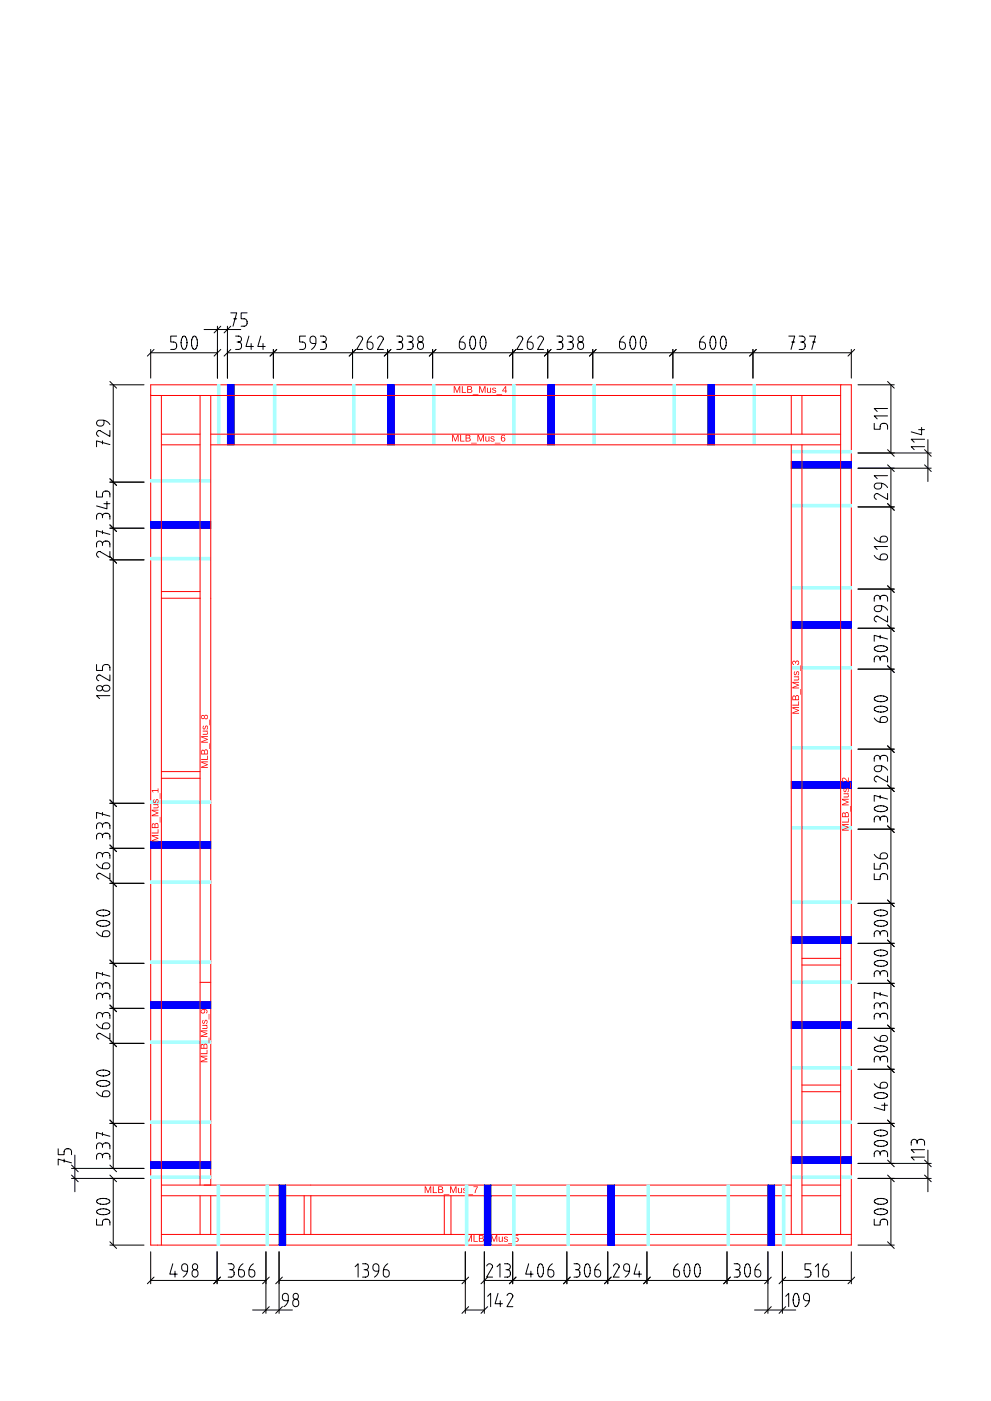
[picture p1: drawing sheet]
<svg xmlns="http://www.w3.org/2000/svg" width="297mm" height="420mm" viewBox="0 0 297 420" stroke-linecap="round" stroke-linejoin="round" font-family="sans-serif">
<path d="M45.2 115.4h210v258h-210zM63.2 179.4v176h-2M93.2 355.4h144" fill="none" stroke="#f00" stroke-width=".3"/>
<path d="M65.2 115.4h.7v18h-.7z" fill="none" stroke="#aff" stroke-width=".3"/>
<path d="M65.2 115.4h.7v18h-.7z" fill-rule="evenodd" fill="#aff"/>
<path d="M68.2 115.4h2v18h-2z" fill="none" stroke="#00f" stroke-width=".3"/>
<path d="M68.2 115.4h2v18h-2z" fill-rule="evenodd" fill="#00f"/>
<path d="M116.2 115.4h2v18h-2z" fill="none" stroke="#00f" stroke-width=".3"/>
<path d="M116.2 115.4h2v18h-2z" fill-rule="evenodd" fill="#00f"/>
<path d="M164.2 115.4h2v18h-2z" fill="none" stroke="#00f" stroke-width=".3"/>
<path d="M164.2 115.4h2v18h-2z" fill-rule="evenodd" fill="#00f"/>
<path d="M212.2 115.4h2v18h-2z" fill="none" stroke="#00f" stroke-width=".3"/>
<path d="M212.2 115.4h2v18h-2z" fill-rule="evenodd" fill="#00f"/>
<path d="M225.7 115.4h.7v18h-.7z" fill="none" stroke="#aff" stroke-width=".3"/>
<path d="M225.7 115.4h.7v18h-.7z" fill-rule="evenodd" fill="#aff"/>
<path d="M201.7 115.4h.7v18h-.7z" fill="none" stroke="#aff" stroke-width=".3"/>
<path d="M201.7 115.4h.7v18h-.7z" fill-rule="evenodd" fill="#aff"/>
<path d="M177.7 115.4h.7v18h-.7z" fill="none" stroke="#aff" stroke-width=".3"/>
<path d="M177.7 115.4h.7v18h-.7z" fill-rule="evenodd" fill="#aff"/>
<path d="M153.7 115.4h.7v18h-.7z" fill="none" stroke="#aff" stroke-width=".3"/>
<path d="M153.7 115.4h.7v18h-.7z" fill-rule="evenodd" fill="#aff"/>
<path d="M129.7 115.4h.7v18h-.7z" fill="none" stroke="#aff" stroke-width=".3"/>
<path d="M129.7 115.4h.7v18h-.7z" fill-rule="evenodd" fill="#aff"/>
<path d="M105.7 115.4h.7v18h-.7z" fill="none" stroke="#aff" stroke-width=".3"/>
<path d="M105.7 115.4h.7v18h-.7z" fill-rule="evenodd" fill="#aff"/>
<path d="M81.9 115.4h.8v18h-.8z" fill="none" stroke="#aff" stroke-width=".3"/>
<path d="M81.9 115.4h.8v18h-.8z" fill-rule="evenodd" fill="#aff"/>
<path d="M237.2 352.6h18v.8h-18z" fill="none" stroke="#aff" stroke-width=".3"/>
<path d="M237.2 352.6h18v.8h-18z" fill-rule="evenodd" fill="#aff"/>
<path d="M237.2 336.1h18v.8h-18z" fill="none" stroke="#aff" stroke-width=".3"/>
<path d="M237.2 336.1h18v.8h-18z" fill-rule="evenodd" fill="#aff"/>
<path d="M237.2 319.9h18v.8h-18z" fill="none" stroke="#aff" stroke-width=".3"/>
<path d="M237.2 319.9h18v.8h-18z" fill-rule="evenodd" fill="#aff"/>
<path d="M237.2 294.1h18v.8h-18z" fill="none" stroke="#aff" stroke-width=".3"/>
<path d="M237.2 294.1h18v.8h-18z" fill-rule="evenodd" fill="#aff"/>
<path d="M237.2 270.1h18v.8h-18z" fill="none" stroke="#aff" stroke-width=".3"/>
<path d="M237.2 270.1h18v.8h-18z" fill-rule="evenodd" fill="#aff"/>
<path d="M237.2 247.9h18v.8h-18z" fill="none" stroke="#aff" stroke-width=".3"/>
<path d="M237.2 247.9h18v.8h-18z" fill-rule="evenodd" fill="#aff"/>
<path d="M237.2 223.9h18v.8h-18z" fill="none" stroke="#aff" stroke-width=".3"/>
<path d="M237.2 223.9h18v.8h-18z" fill-rule="evenodd" fill="#aff"/>
<path d="M237.2 199.9h18v.8h-18z" fill="none" stroke="#aff" stroke-width=".3"/>
<path d="M237.2 199.9h18v.8h-18z" fill-rule="evenodd" fill="#aff"/>
<path d="M237.2 175.9h18v.8h-18z" fill="none" stroke="#aff" stroke-width=".3"/>
<path d="M237.2 175.9h18v.8h-18z" fill-rule="evenodd" fill="#aff"/>
<path d="M237.2 151.3h18v.7h-18z" fill="none" stroke="#aff" stroke-width=".3"/>
<path d="M237.2 151.3h18v.7h-18z" fill-rule="evenodd" fill="#aff"/>
<path d="M237.2 135.1h18v.7h-18z" fill="none" stroke="#aff" stroke-width=".3"/>
<path d="M237.2 135.1h18v.7h-18z" fill-rule="evenodd" fill="#aff"/>
<path d="M237.2 138.4h18v2h-18z" fill="none" stroke="#00f" stroke-width=".3"/>
<path d="M237.2 138.4h18v2h-18z" fill-rule="evenodd" fill="#00f"/>
<path d="M237.2 186.4h18v2h-18z" fill="none" stroke="#00f" stroke-width=".3"/>
<path d="M237.2 186.4h18v2h-18z" fill-rule="evenodd" fill="#00f"/>
<path d="M237.2 234.4h18v2h-18z" fill="none" stroke="#00f" stroke-width=".3"/>
<path d="M237.2 234.4h18v2h-18z" fill-rule="evenodd" fill="#00f"/>
<path d="M237.2 280.9h18v2h-18z" fill="none" stroke="#00f" stroke-width=".3"/>
<path d="M237.2 280.9h18v2h-18z" fill-rule="evenodd" fill="#00f"/>
<path d="M237.2 306.4h18v2h-18z" fill="none" stroke="#00f" stroke-width=".3"/>
<path d="M237.2 306.4h18v2h-18z" fill-rule="evenodd" fill="#00f"/>
<path d="M237.2 346.9h18v2h-18z" fill="none" stroke="#00f" stroke-width=".3"/>
<path d="M237.2 346.9h18v2h-18z" fill-rule="evenodd" fill="#00f"/>
<path d="M45.2 143.8h18v.8h-18z" fill="none" stroke="#aff" stroke-width=".3"/>
<path d="M45.2 143.8h18v.8h-18z" fill-rule="evenodd" fill="#aff"/>
<path d="M45.2 167.1h18v.8h-18z" fill="none" stroke="#aff" stroke-width=".3"/>
<path d="M45.2 167.1h18v.8h-18z" fill-rule="evenodd" fill="#aff"/>
<path d="M45.2 240.1h18v.8h-18z" fill="none" stroke="#aff" stroke-width=".3"/>
<path d="M45.2 240.1h18v.8h-18z" fill-rule="evenodd" fill="#aff"/>
<path d="M45.2 264.1h18v.8h-18z" fill="none" stroke="#aff" stroke-width=".3"/>
<path d="M45.2 264.1h18v.8h-18z" fill-rule="evenodd" fill="#aff"/>
<path d="M45.2 288.1h18v.8h-18z" fill="none" stroke="#aff" stroke-width=".3"/>
<path d="M45.2 288.1h18v.8h-18z" fill-rule="evenodd" fill="#aff"/>
<path d="M45.2 312.1h18v.8h-18z" fill="none" stroke="#aff" stroke-width=".3"/>
<path d="M45.2 312.1h18v.8h-18z" fill-rule="evenodd" fill="#aff"/>
<path d="M45.2 336.1h18v.8h-18z" fill="none" stroke="#aff" stroke-width=".3"/>
<path d="M45.2 336.1h18v.8h-18z" fill-rule="evenodd" fill="#aff"/>
<path d="M45.2 352.6h18v.8h-18z" fill="none" stroke="#aff" stroke-width=".3"/>
<path d="M45.2 352.6h18v.8h-18z" fill-rule="evenodd" fill="#aff"/>
<path d="M45.2 156.4h18v2h-18z" fill="none" stroke="#00f" stroke-width=".3"/>
<path d="M45.2 156.4h18v2h-18z" fill-rule="evenodd" fill="#00f"/>
<path d="M45.2 252.4h18v2h-18z" fill="none" stroke="#00f" stroke-width=".3"/>
<path d="M45.2 252.4h18v2h-18z" fill-rule="evenodd" fill="#00f"/>
<path d="M45.2 300.4h18v2h-18z" fill="none" stroke="#00f" stroke-width=".3"/>
<path d="M45.2 300.4h18v2h-18z" fill-rule="evenodd" fill="#00f"/>
<path d="M45.2 348.4h18v2h-18z" fill="none" stroke="#00f" stroke-width=".3"/>
<path d="M45.2 348.4h18v2h-18z" fill-rule="evenodd" fill="#00f"/>
<g fill="none" stroke="#f00" stroke-width=".3">
<path d="M45.2 118.6h206.8M48.4 118.6v254.8M60 118.6v236.8M63.2 118.6v60.8M237.2 118.6v11.6M240.4 118.6v11.6M252 115.4v254.8M48.4 133.4h11.6M48.4 130.2h11.6M63.2 133.4h188.8M63.2 130.2h188.8M237.2 133.4v236.8"/>
<path d="M240.4 133.4v236.8M48.4 177.4h11.6M48.4 179.4h11.6M48.4 233.4h11.6M48.4 231.4h11.6M240.4 287.4h11.6M240.4 289.4h11.6M240.4 327.4h11.6M240.4 325.4h11.6M48.4 358.6h188.8M48.4 355.4h44.8M60 358.6v11.6"/>
<path d="M63.2 358.6v11.6M91.2 358.6v11.6M93.2 358.6v11.6M133.2 358.6v11.6M135.2 358.6v11.6M240.4 358.6h11.6M240.4 355.4h11.6M48.4 370.2h206.8"/>
</g>
<g fill="#f00">
<path d="M252.4 247.2h2v.2h-1.8l1.8 .6v.2l-1.8 .7h1.8v.2h-2v-.4l1.7-.6-1.7-.6zM252.4 246.4h1.8v-1h.2v1.3h-2zM252.6 243.7h.4l.3 .3a.55 .55 0 0 1 .7-.5 .55 .55 0 0 1 .4 .8v.8h-2zM252.7 244l-.1 .8h.6v-.8zM253.6 243.9l-.1 .9h.7l-.1-.9zM254.8 241.7h.2v1.7h-.2zM252.4 239.6h2v.2h-1.8l1.8 .6v.2l-1.8 .7h1.8v.2h-2v-.3l1.7-.7-1.7-.6zM252.9 237.9h1.5v.3h-.3a.52 .52 0 0 1 .3 .6 .52 .52 0 0 1-.5 .3h-1v-.2h.9a.37 .37 0 0 0 .4-.4 .37 .37 0 0 0-.5-.3h-.8zM253 236.5l.2-.1v.2a.29 .29 0 0 0-.3 .3 .29 .29 0 0 0 .2 .3 .29 .29 0 0 0 .4-.2 .53 .53 0 0 1 .6-.6 .53 .53 0 0 1 .3 .8l-.4 .4 .2-.4a.34 .34 0 0 0 0-.5 .34 .34 0 0 0-.5 0 .34 .34 0 0 0 0 .5l-.1 .1a.48 .48 0 0 1-.7 .2 .48 .48 0 0 1 0-.7zM254.8 234.6h.2v1.7h-.2zM252.5 233.4a1.51 1.51 0 0 1 1.7 .8v-1h.2v1.3l-.9-.6a.46 .46 0 0 0-.6-.5 .46 .46 0 0 0-.2 .7l.2 .4-.5-.4z"/>
<path d="M45.5 250.4h2v.3h-1.8l1.8 .6v.2l-1.8 .6h1.8v.3h-2v-.4l1.7-.6-1.7-.6zM45.5 249.7h1.8v-1h.2v1.3h-2zM45.7 247l.4-.1 .3 .4a.55 .55 0 0 1 .7-.5 .55 .55 0 0 1 .4 .7v.8h-2zM45.8 247.3l-.1 .8h.6v-.8zM46.7 247.1l-.1 1h.7l-.1-.9zM47.9 245h.2v1.7h-.2zM45.5 242.8h2v.3h-1.8l1.8 .6v.2l-1.8 .7 1.8-.1v.3h-2v-.4l1.7-.6-1.7-.6zM46 241.2h1.5v.2h-.3a.52 .52 0 0 1 .3 .6 .52 .52 0 0 1-.5 .4h-1v-.2h.9a.37 .37 0 0 0 .4-.4 .37 .37 0 0 0-.5-.4h-.8zM46.1 239.7h.2v.2a.29 .29 0 0 0-.3 .2 .29 .29 0 0 0 .2 .4 .29 .29 0 0 0 .4-.2 .53 .53 0 0 1 .6-.6 .53 .53 0 0 1 .3 .8l-.4 .4 .2-.5a.34 .34 0 0 0 0-.4 .34 .34 0 0 0-.5 0 .34 .34 0 0 0 0 .4l-.1 .1a.48 .48 0 0 1-.7 .3 .48 .48 0 0 1 0-.8zM47.9 237.9h.2v1.7h-.2zM45.5 236.9h1.8v-.5h.2v1.3h-.2v-.5h-1.6l.4 .4h-.3z"/>
<path d="M237.5 212.1h2v.2h-1.8l1.8 .7v.1l-1.8 .7h1.8v.2h-2v-.3l1.7-.6-1.7-.7zM237.5 211.3h1.8v-1h.2v1.3h-2zM237.7 208.7l.4-.1 .3 .3a.55 .55 0 0 1 .7-.4 .55 .55 0 0 1 .4 .7v.8h-2zM237.8 208.9l-.1 .8h.6v-.8zM238.7 208.8l-.1 .9h.7l-.1-.8zM239.9 206.6h.2v1.7h-.2zM237.5 204.5h2v.2h-1.8l1.8 .7v.2l-1.8 .6h1.8v.2h-2v-.3l1.7-.6-1.7-.7zM238 202.8h1.5v.3h-.3a.52 .52 0 0 1 .3 .6 .52 .52 0 0 1-.5 .4h-1v-.3h.9a.37 .37 0 0 0 .4-.4 .37 .37 0 0 0-.4-.3h-.9zM238.1 201.4l.2-.1v.3a.29 .29 0 0 0-.3 .2 .29 .29 0 0 0 .2 .3 .29 .29 0 0 0 .4-.2 .53 .53 0 0 1 .6-.6 .53 .53 0 0 1 .3 .9l-.4 .4 .2-.5a.34 .34 0 0 0 0-.5 .34 .34 0 0 0-.5 0 .34 .34 0 0 0 0 .5l-.1 .1a.48 .48 0 0 1-.7 .2 .48 .48 0 0 1 0-.7zM239.9 199.5h.2v1.7h-.2zM237.6 198.3l.6-.1 .3 .4a.61 .61 0 0 1 .9-.4 .61 .61 0 0 1 0 1l-.4 .3v-.3a.42 .42 0 0 0 .4-.5 .42 .42 0 0 0-.6-.3 .42 .42 0 0 0-.2 .6h-.2a.38 .38 0 0 0-.2-.6 .38 .38 0 0 0-.5 .3 .38 .38 0 0 0 .3 .5v.2l-.5-.3z"/>
<path d="M136 115.8h.4l.6 1.7 .6-1.7h.4v2h-.3v-1.7l-.6 1.7h-.2l-.7-1.7v1.7h-.2zM138.4 115.8h.3v1.8h1v.2h-1.3zM140 115.8h.8a.5 .5 0 0 1 .6 .3 .5 .5 0 0 1-.3 .7 .55 .55 0 0 1 .5 .6 .55 .55 0 0 1-.7 .4h-.9zM140.3 116v.7l.8-.1a.33 .33 0 0 0 .1-.4 .33 .33 0 0 0-.4-.2zM140.3 116.9v.7h.5a.38 .38 0 0 0 .5-.4 .38 .38 0 0 0-.5-.3zM141.7 118.2h1.7v.2h-1.7zM143.6 115.8h.4l.6 1.7 .6-1.7h.3v2h-.2v-1.7l-.6 1.7h-.2l-.7-1.7v1.7h-.2zM146 116.3h.2v1a.37 .37 0 0 0 .4 .4 .37 .37 0 0 0 .3-.5v-.9h.3v1.5h-.2l-.1-.2a.52 .52 0 0 1-.5 .2 .52 .52 0 0 1-.4-.5zM147.7 116.4l.6-.1 .4 .3-.2 .1a.29 .29 0 0 0-.3-.3 .29 .29 0 0 0-.3 .2 .29 .29 0 0 0 .2 .3 .53 .53 0 0 1 .6 .7 .53 .53 0 0 1-.8 .2l-.4-.3 .5 .1a.34 .34 0 0 0 .4 0 .34 .34 0 0 0 0-.5 .34 .34 0 0 0-.4 0h-.1a.4 .4 0 0 1-.4-.3 .4 .4 0 0 1 .2-.4zM148.8 118.2h1.7v.2h-1.7zM151.4 115.8h.3v1.4h.3v.2h-.3v.4h-.2v-.4h-1zM151.5 116.1l-.7 1.1h.7z"/>
<path d="M139.5 370.4h.4l.6 1.7 .6-1.7h.4v2h-.3v-1.8l-.6 1.8h-.2l-.7-1.8 .1 1.8h-.3zM141.9 370.4h.3v1.8h1v.2h-1.3zM143.5 370.4h.8a.5 .5 0 0 1 .7 .3 .5 .5 0 0 1-.4 .7 .55 .55 0 0 1 .5 .6 .55 .55 0 0 1-.7 .4h-.9zM143.8 370.6v.7l.8-.1a.33 .33 0 0 0 .1-.4 .33 .33 0 0 0-.4-.2zM143.8 371.5v.7h.5a.38 .38 0 0 0 .5-.4 .38 .38 0 0 0-.5-.3zM145.2 372.8h1.7v.2h-1.7zM147.1 370.4h.4l.6 1.7 .6-1.7h.3v2h-.2v-1.8l-.6 1.8h-.2l-.7-1.8v1.8h-.2zM149.5 370.9h.2v.9a.37 .37 0 0 0 .4 .4 .37 .37 0 0 0 .3-.4v-.9h.3v1.5h-.2v-.3a.52 .52 0 0 1-.6 .3 .52 .52 0 0 1-.4-.5zM151.2 371l.7-.1 .3 .3-.2 .1a.29 .29 0 0 0-.2-.4 .29 .29 0 0 0-.4 .3 .29 .29 0 0 0 .2 .3 .53 .53 0 0 1 .6 .6 .53 .53 0 0 1-.8 .3l-.4-.4 .5 .2a.34 .34 0 0 0 .4 0 .34 .34 0 0 0 0-.5 .34 .34 0 0 0-.4 0h-.1a.4 .4 0 0 1-.4-.3 .4 .4 0 0 1 .2-.4zM152.3 372.8h1.7v.2h-1.7zM154.2 370.4h1.2v.2h-1v.7a.68 .68 0 0 1 1 .3 .68 .68 0 0 1-.4 .9 .68 .68 0 0 1-.9-.5l.2-.1a.45 .45 0 0 0 .7 .2 .45 .45 0 0 0 .1-.7 .45 .45 0 0 0-.7 .1h-.3z"/>
<path d="M135.5 130.4h.4l.6 1.7 .6-1.7h.4v2h-.3v-1.8l-.6 1.8h-.2l-.6-1.8v1.8h-.3zM137.9 130.4h.3v1.8h1v.2h-1.3zM139.6 130.4h.7a.5 .5 0 0 1 .7 .3 .5 .5 0 0 1-.4 .7 .55 .55 0 0 1 .5 .6 .55 .55 0 0 1-.7 .4h-.8zM139.8 130.6v.7l.8-.1a.33 .33 0 0 0 .1-.4 .33 .33 0 0 0-.4-.2zM139.8 131.5v.7h.6a.38 .38 0 0 0 .4-.4 .38 .38 0 0 0-.5-.3zM141.2 132.8h1.7v.2h-1.7zM143.1 130.4h.4l.6 1.7 .6-1.7h.4v2h-.3v-1.8l-.6 1.8h-.2l-.7-1.8v1.8h-.2zM145.5 130.9h.2v.9a.37 .37 0 0 0 .4 .4 .37 .37 0 0 0 .3-.4v-.9h.3v1.5h-.2v-.3a.52 .52 0 0 1-.6 .3 .52 .52 0 0 1-.4-.5zM147.2 131l.7-.1 .3 .3-.2 .1a.29 .29 0 0 0-.2-.4 .29 .29 0 0 0-.4 .3 .29 .29 0 0 0 .2 .3 .53 .53 0 0 1 .6 .6 .53 .53 0 0 1-.8 .3l-.4-.4 .5 .2a.34 .34 0 0 0 .4 0 .34 .34 0 0 0 0-.5 .34 .34 0 0 0-.4 0h-.1a.4 .4 0 0 1-.3-.3 .4 .4 0 0 1 .1-.4zM148.3 132.8h1.7v.2h-1.7zM150.4 130.5l.6-.1 .4 .4-.8-.2-.2 .8a.64 .64 0 0 1 1 .1 .64 .64 0 0 1-.4 1 .64 .64 0 0 1-.8-.6l-.1-.8zM150.3 131.8a.45 .45 0 0 0 .9 0 .45 .45 0 0 0-.9 0z"/>
<path d="M127.3 355.8h.4l.6 1.7 .6-1.7h.4v2h-.3v-1.8l-.6 1.8h-.2l-.7-1.8v1.8h-.2zM129.7 355.8h.3v1.8h1v.2h-1.3zM131.3 355.8h.8a.5 .5 0 0 1 .6 .3 .5 .5 0 0 1-.3 .6 .55 .55 0 0 1 .5 .7 .55 .55 0 0 1-.7 .4h-.9zM131.6 356v.6h.8a.33 .33 0 0 0 0-.5 .33 .33 0 0 0-.3-.1zM131.6 356.9v.7h.5a.38 .38 0 0 0 .5-.4 .38 .38 0 0 0-.5-.3zM133 358.2h1.7v.2h-1.7zM134.9 355.8h.4l.6 1.7 .6-1.7h.3v2h-.2v-1.8l-.6 1.8h-.2l-.7-1.8v1.8h-.2zM137.3 356.3h.2v.9a.37 .37 0 0 0 .4 .4 .37 .37 0 0 0 .3-.5v-.8h.3v1.5h-.2l-.1-.3a.52 .52 0 0 1-.5 .3 .52 .52 0 0 1-.4-.5zM139 356.3h.6l.4 .3h-.2a.29 .29 0 0 0-.3-.3 .29 .29 0 0 0-.3 .2 .29 .29 0 0 0 .2 .4 .53 .53 0 0 1 .6 .6 .53 .53 0 0 1-.8 .3l-.4-.4 .5 .2a.34 .34 0 0 0 .4 0 .34 .34 0 0 0 0-.5 .34 .34 0 0 0-.5 0v-.1a.4 .4 0 0 1-.4-.2 .4 .4 0 0 1 .2-.5zM140.1 358.2h1.7v.2h-1.7zM141.9 355.8h1.3l-.7 2h-.2v-.5l.7-1.3h-1.1z"/>
<path d="M60.3 228.4h2v.2h-1.8l1.8 .6v.2l-1.8 .7h1.8v.2h-2v-.4l1.7-.6-1.7-.6zM60.3 227.6h1.8v-1h.2v1.3h-2zM60.5 224.9h.4l.4 .3a.55 .55 0 0 1 .6-.5 .55 .55 0 0 1 .4 .8v.8h-2zM60.6 225.2l-.1 .8h.7l-.1-.8zM61.5 225.1l-.1 .9h.7l-.1-.9zM62.7 222.9h.2v1.7h-.2zM60.3 220.8h2v.2h-1.8l1.8 .6v.2l-1.8 .7h1.8v.2h-2v-.3l1.7-.7-1.7-.6zM60.8 219.1h1.5v.3h-.3a.52 .52 0 0 1 .3 .6 .52 .52 0 0 1-.5 .3h-1v-.2h.9a.37 .37 0 0 0 .4-.4 .37 .37 0 0 0-.4-.3h-.9zM61 217.7l.1-.1v.2a.29 .29 0 0 0-.3 .3 .29 .29 0 0 0 .2 .3 .29 .29 0 0 0 .4-.2 .53 .53 0 0 1 .6-.6 .53 .53 0 0 1 .3 .8l-.4 .4 .2-.4a.34 .34 0 0 0 0-.5 .34 .34 0 0 0-.5 0 .34 .34 0 0 0 0 .5v.1a.48 .48 0 0 1-.7 .2 .48 .48 0 0 1-.1-.7zM62.7 215.8h.2v1.7h-.2zM60.4 214.6l.5-.2 .4 .4a.58 .58 0 0 1 .8-.2 .58 .58 0 0 1 0 .9 .58 .58 0 0 1-.8-.2 .59 .59 0 0 1-1 .2 .59 .59 0 0 1 .1-.9zM60.4 215a.4 .4 0 0 0 .8 0 .4 .4 0 0 0-.8 0zM61.3 215a.45 .45 0 0 0 .9 0 .45 .45 0 0 0-.9 0z"/>
</g>
<path d="M60 294.6h3.2" fill="none" stroke="#f00" stroke-width=".3"/>
<path d="M60.2 316.6h2v.3l-1.8-.1 1.8 .7v.2l-1.8 .6h1.8v.3h-2v-.4l1.7-.6-1.7-.6zM60.2 315.9h1.7v-1h.3v1.2h-2zM60.3 313.2l.5-.1 .3 .4a.55 .55 0 0 1 .7-.5 .55 .55 0 0 1 .4 .7v.8h-2zM60.5 313.5l-.1 .8h.6l-.1-.8zM61.4 313.3l-.2 1h.7v-.9zM62.6 311.2h.1v1.7h-.1zM60.2 309h2v.3h-1.8l1.8 .6v.2l-1.8 .6h1.8v.3h-2v-.4l1.7-.6-1.7-.6zM60.6 307.4h1.6v.2h-.3a.52 .52 0 0 1 .3 .6 .52 .52 0 0 1-.5 .4h-1.1v-.3h1a.37 .37 0 0 0 .4-.4 .37 .37 0 0 0-.5-.3h-.9zM60.8 305.9h.2v.2a.29 .29 0 0 0-.3 .2 .29 .29 0 0 0 .2 .3 .29 .29 0 0 0 .3-.1 .53 .53 0 0 1 .7-.7 .53 .53 0 0 1 .3 .9l-.4 .4 .2-.5a.34 .34 0 0 0-.1-.4 .34 .34 0 0 0-.4 0 .34 .34 0 0 0-.1 .4v.1a.48 .48 0 0 1-.7 .3 .48 .48 0 0 1-.1-.8zM62.6 304.1h.1v1.7h-.1zM60.2 302.9a1.03 1.03 0 0 1 1.3-.3 1.03 1.03 0 0 1 .6 1.1l-.3 .2 .1-.7-.7-.3a.67 .67 0 0 1 0 .9 .67 .67 0 0 1-.9 .1 .67 .67 0 0 1-.1-1zM60.4 303.3a.45 .45 0 0 0 .9 0 .45 .45 0 0 0-.9 0z" fill="#f00"/>
<path d="M65.1 355.4h.7v18h-.7z" fill="none" stroke="#aff" stroke-width=".3"/>
<path d="M65.1 355.4h.7v18h-.7z" fill-rule="evenodd" fill="#aff"/>
<path d="M79.7 355.4h.8v18h-.8z" fill="none" stroke="#aff" stroke-width=".3"/>
<path d="M79.7 355.4h.8v18h-.8z" fill-rule="evenodd" fill="#aff"/>
<path d="M153.7 355.4h.7v18h-.7z" fill="none" stroke="#aff" stroke-width=".3"/>
<path d="M153.7 355.4h.7v18h-.7z" fill-rule="evenodd" fill="#aff"/>
<path d="M169.9 355.4h.8v18h-.8z" fill="none" stroke="#aff" stroke-width=".3"/>
<path d="M169.9 355.4h.8v18h-.8z" fill-rule="evenodd" fill="#aff"/>
<path d="M193.9 355.4h.8v18h-.8z" fill="none" stroke="#aff" stroke-width=".3"/>
<path d="M193.9 355.4h.8v18h-.8z" fill-rule="evenodd" fill="#aff"/>
<path d="M217.9 355.4h.8v18h-.8z" fill="none" stroke="#aff" stroke-width=".3"/>
<path d="M217.9 355.4h.8v18h-.8z" fill-rule="evenodd" fill="#aff"/>
<path d="M139.5 355.4h.7v18h-.7z" fill="none" stroke="#aff" stroke-width=".3"/>
<path d="M139.5 355.4h.7v18h-.7z" fill-rule="evenodd" fill="#aff"/>
<path d="M234.5 355.4h.8v18h-.8z" fill="none" stroke="#aff" stroke-width=".3"/>
<path d="M234.5 355.4h.8v18h-.8z" fill-rule="evenodd" fill="#aff"/>
<path d="M83.6 355.4h2v18h-2z" fill="none" stroke="#00f" stroke-width=".3"/>
<path d="M83.6 355.4h2v18h-2z" fill-rule="evenodd" fill="#00f"/>
<path d="M182.2 355.4h2v18h-2z" fill="none" stroke="#00f" stroke-width=".3"/>
<path d="M182.2 355.4h2v18h-2z" fill-rule="evenodd" fill="#00f"/>
<path d="M230.2 355.4h2v18h-2z" fill="none" stroke="#00f" stroke-width=".3"/>
<path d="M230.2 355.4h2v18h-2z" fill-rule="evenodd" fill="#00f"/>
<path d="M145.2 355.4h2v18h-2z" fill="none" stroke="#00f" stroke-width=".3"/>
<path d="M145.2 355.4h2v18h-2z" fill-rule="evenodd" fill="#00f"/>
<g fill="none" stroke="#000" stroke-width=".3">
<path d="M61.2 98.8h11M65.2 97.8v15.6M66.2 97.8l-2 2M68.2 97.8v15.6M69.2 93.8h1.7l-1.1 4M69.2 97.8l-2 2M70.1 95.6h.8M74.1 93.8h-1.8v1.8h.9a1.13 1.13 0 0 1 .9 1.1 1.13 1.13 0 0 1-.9 1.1h-.9M32.9 115.4h10.3M32.9 114.4l2 2M33.9 115.4v235M45.2 104.8v8.6"/>
<path d="M45.2 105.8h20M46.2 104.8l-2 2M52.9 100.8h-1.7v1.8h.9a1.13 1.13 0 0 1 .9 1.1 1.13 1.13 0 0 1-.9 1.1h-.9M54.9 100.9a.83 .83 0 0 1 .8 .2 .83 .83 0 0 1 .3 .8l-.1 2.1-.4 .7-.5 .1-.5-.8-.2-.9 .1-1.2zM58 100.9a.83 .83 0 0 1 .8 .2 .83 .83 0 0 1 .3 .8l-.1 2.1-.4 .7-.5 .1-.5-.8-.2-.9 .1-1.2zM66.2 104.8l-2 2M69.2 104.8l-2 2M70.6 100.8h.9a.89 .89 0 0 1 .9 .9 .89 .89 0 0 1-.9 .9M71.1 102.6h.4M71.5 102.6a1.13 1.13 0 0 1 .9 1.1 1.13 1.13 0 0 1-.9 1.1h-.9M74.6 100.8l-.9 3.1h2.2M75.3 103v1.8"/>
<path d="M78.2 100.8l-.9 3.1h2.2M78.8 103v1.8M81.9 104.8v8.6M82.9 104.8l-2 2M91.6 100.8h-1.8v1.8h.9a1.13 1.13 0 0 1 .9 1.1 1.13 1.13 0 0 1-.9 1.1h-.9M94.6 103h-.8a1.04 1.04 0 0 1-.9-1.5 1.04 1.04 0 0 1 1.7-.2 3 3 0 0 1-1.2 3.5M96 100.8h.9a.89 .89 0 0 1 .9 .9 .89 .89 0 0 1-.9 .9M96.5 102.6h.4M96.9 102.6a1.13 1.13 0 0 1 .9 1.1 1.13 1.13 0 0 1-.9 1.1h-.9M105.7 104.8v8.6M106.7 104.8l-2 2M106.9 101.5a.87 .87 0 0 1 1.1-.7 .87 .87 0 0 1 .6 1l-1.7 3h1.8"/>
<path d="M111.4 100.8a2.88 2.88 0 0 0-1.1 3.7 1.07 1.07 0 0 0 1.6-.5 1.07 1.07 0 0 0-1-1.4h-.8M113.2 101.5a.87 .87 0 0 1 1-.7 .87 .87 0 0 1 .7 1l-1.8 3h1.8M116.2 104.8v8.6M117.2 104.8l-2 2M118.9 100.8h.9a.89 .89 0 0 1 .9 .9 .89 .89 0 0 1-.9 .9M119.4 102.6h.4M119.8 102.6a1.13 1.13 0 0 1 .9 1.1 1.13 1.13 0 0 1-.9 1.1h-.9M122 100.8h.9a.89 .89 0 0 1 .9 .9 .89 .89 0 0 1-.9 .9M122.5 102.6h.4M122.9 102.6a1.13 1.13 0 0 1 .9 1.1 1.13 1.13 0 0 1-.9 1.1h-.9M125.4 102.8a1.01 1.01 0 0 1 1.5 .9 1.01 1.01 0 0 1-1.5 .8l-.3-.6zM129.7 104.8v8.6"/>
<path d="M130.7 104.8l-2 2M139 100.8a2.88 2.88 0 0 0-1.1 3.7 1.07 1.07 0 0 0 1.6-.5 1.07 1.07 0 0 0-.9-1.4h-.9M141.4 100.9a.83 .83 0 0 1 .8 .2 .83 .83 0 0 1 .3 .8l-.1 2.1-.4 .7-.5 .1-.5-.8-.2-.9 .1-1.2zM144.5 100.9a.83 .83 0 0 1 .8 .2 .83 .83 0 0 1 .3 .8l-.1 2.1-.4 .7-.5 .1-.5-.8-.2-.9 .1-1.2zM153.7 104.8v8.6M154.7 104.8l-2 2M155 101.5a.87 .87 0 0 1 1-.7 .87 .87 0 0 1 .6 1l-1.7 3h1.8M159.4 100.8a2.88 2.88 0 0 0-1.1 3.7 1.07 1.07 0 0 0 1.6-.5 1.07 1.07 0 0 0-1-1.4h-.8M161.2 101.5a.87 .87 0 0 1 1-.7 .87 .87 0 0 1 .7 1l-1.8 3h1.8M164.2 104.8v8.6M165.2 104.8l-2 2M166.9 100.8h.9a.89 .89 0 0 1 .9 .9 .89 .89 0 0 1-.9 .9"/>
<path d="M167.4 102.6h.4M167.8 102.6a1.13 1.13 0 0 1 .9 1.1 1.13 1.13 0 0 1-.9 1.1h-.9M170 100.8h.9a.89 .89 0 0 1 .9 .9 .89 .89 0 0 1-.9 .9M170.5 102.6h.4M170.9 102.6a1.13 1.13 0 0 1 .9 1.1 1.13 1.13 0 0 1-.9 1.1h-.9M173.4 102.8a1.01 1.01 0 0 1 1.6 .9 1.01 1.01 0 0 1-1.6 .8l-.3-.6zM177.7 104.8v8.6M178.7 104.8l-2 2M187 100.8a2.88 2.88 0 0 0-1.1 3.7 1.07 1.07 0 0 0 1.6-.5 1.07 1.07 0 0 0-.9-1.4h-.9M189.4 100.9l.3-.1 .4 .2 .5 1.5-.2 1.5-.3 .6-.4 .2-.6-.5-.3-1.2 .1-1.2zM192.5 100.9a.83 .83 0 0 1 .9 .2 .83 .83 0 0 1 .2 .8l-.1 2.1-.4 .7-.5 .1-.5-.8-.2-.9 .1-1.2zM201.7 104.8v8.6"/>
<path d="M202.7 104.8l-2 2M211 100.8a2.88 2.88 0 0 0-1.1 3.7 1.07 1.07 0 0 0 1.6-.5 1.07 1.07 0 0 0-.9-1.4h-.9M213.4 100.9a.83 .83 0 0 1 .8 .2 .83 .83 0 0 1 .3 .8l-.1 2.1-.4 .7-.5 .1-.5-.8-.2-.9 .1-1.2zM216 101.9a2.74 2.74 0 0 0 .8 2.9l.4-.2 .4-.9a3.2 3.2 0 0 0-.6-2.9l-.6 .2-.4 .9M225.7 104.8v8.6M226.7 104.8l-2 2M236.4 100.8h1.8l-1.1 4M237.3 102.6h.9M239.5 100.8h.9a.89 .89 0 0 1 .9 .9 .89 .89 0 0 1-.9 .9M240 102.6h.4M240.4 102.6a1.13 1.13 0 0 1 .9 1.1 1.13 1.13 0 0 1-.9 1.1h-.9M242.7 100.8h1.7l-1.1 4"/>
<path d="M243.5 102.6h.9M255.2 104.8v8.6M255.2 105.8h-187M256.2 104.8l-2 2M257.2 115.4h10.8M266 114.4l2 2M267 115.4v20.4M30.7 132.2v.9M31.2 126v.9a1.04 1.04 0 0 1-1.5 .9 1.04 1.04 0 0 1-.2-1.7 3 3 0 0 1 3.4 1.2M32.9 133.3l-4-1.1v1.8M32.9 129.1v1.8l-2.9-1.7a.87 .87 0 0 0-1.1 .6 .87 .87 0 0 0 .7 1.1M257.2 135.8h21.9"/>
<path d="M262 127v1.7h1.8v-.9a1.13 1.13 0 0 1 1.1-.9 1.13 1.13 0 0 1 1.1 .9v.9M266 124.7h-4l.9 .9M266 122.5h-4l.9 .9M266 139.4l2 2M266 134.8l2 2M275.3 128.8h1.8M276.2 128.2v2.2l-3.1-.9M277.1 134h-4l.9 .8M277.1 131.7h-4l.9 .9M277.1 139.4l2 2M277.1 134.8l2 2M278.1 131.8v12.6"/>
<path d="M28.9 147.3v1.8h1.8v-.9a1.13 1.13 0 0 1 1.1-.9 1.13 1.13 0 0 1 1.1 .9v.9M30.7 154.8a.89 .89 0 0 0-.9-.9 .89 .89 0 0 0-.9 .9v.9M30.7 154.8a1.13 1.13 0 0 1 1.1-.9 1.13 1.13 0 0 1 1.1 .9v.9M30.7 154.8v.5M30.7 159.2v.8M31.2 151.1h1.7M32.1 150.4v2.2l-3.2-.9M32.9 144.6h10.3M32.9 143.6l2 2M32.9 158.4h10.3M32.9 157.4l2 2M257.2 152h10.8"/>
<path d="M257.2 140.4h21.9M264.3 144.9v.9a1.04 1.04 0 0 1-1.5 .9 1.04 1.04 0 0 1-.2-1.7 3 3 0 0 1 3.4 1.2M266 148v1.8l-2.9-1.7a.87 .87 0 0 0-1.1 .6 .87 .87 0 0 0 .7 1M266 142.7h-4l.9 .8M266 151l2 2M267 140.4v208.5M30.7 163.2a.89 .89 0 0 0-.9-.9 .89 .89 0 0 0-.9 .9v.8M30.7 163.2a1.13 1.13 0 0 1 1.1-1 1.13 1.13 0 0 1 1.1 1v.8M30.7 163.2v.4M32.9 165.4v1.8l-2.9-1.8a.87 .87 0 0 0-1.1 .7 .87 .87 0 0 0 .7 1M32.9 160.3l-4-1.1v1.7M32.9 167.9h10.3"/>
<path d="M32.9 166.9l2 2M257.2 176.7h10.8M262 166.6a2.88 2.88 0 0 0 3.8 1 1.07 1.07 0 0 0-.6-1.5 1.07 1.07 0 0 0-1.4 .9v.8M262 161.2a2.88 2.88 0 0 0 3.8 1.1 1.07 1.07 0 0 0-.6-1.6 1.07 1.07 0 0 0-1.4 1v.8M263.8 179.4a.89 .89 0 0 0-.9-.9 .89 .89 0 0 0-.9 .9v.9M263.8 179.4a1.13 1.13 0 0 1 1.1-.9 1.13 1.13 0 0 1 1.1 .9v.9M263.8 179.4v.5M266 175.7l2 2M266 163.9h-4l.9 .9M28.9 199.3v1.8h1.8v-.9a1.13 1.13 0 0 1 1.1-.9 1.13 1.13 0 0 1 1.1 .9v.9M257.2 188.4h10.8M263.8 197.6a.89 .89 0 0 0-.9-.8 .89 .89 0 0 0-.9 .8v.9"/>
<path d="M263.8 197.6a1.13 1.13 0 0 1 1.1-.9 1.13 1.13 0 0 1 1.1 .9v.9M263.8 190.5v.9M263.8 197.6v.5M264.3 181.7v.8a1.04 1.04 0 0 1-1.5 1 1.04 1.04 0 0 1-.2-1.8 3 3 0 0 1 3.4 1.3M264.9 193.7l.9 .4 .2 .4-.2 .4-.9 .4M264.9 193.7h-1.7a.82 .82 0 0 0-.9 .4 .82 .82 0 0 0 0 .8l1.1 .5 1.5-.1M266 184.8v1.7l-2.9-1.7a.87 .87 0 0 0-1.1 .7 .87 .87 0 0 0 .7 1M266 191.6l-4-1.1v1.8M266 199.7l2 2M266 187.4l2 2M31 205.8a1.06 1.06 0 0 1 1.4-.2 1.06 1.06 0 0 1 .3 1.4 1.06 1.06 0 0 1-1.5 .2 1.06 1.06 0 0 1-.2-1.4zM32.9 208.6h-4l.9 .9"/>
<path d="M32.9 202.4v1.8l-2.9-1.7a.87 .87 0 0 0-1.1 .6 .87 .87 0 0 0 .7 1.1M257.2 200.7h10.8M262 215.3a2.88 2.88 0 0 0 3.8 1.1 1.07 1.07 0 0 0-.6-1.6 1.07 1.07 0 0 0-1.4 1v.8M264.9 213.5l1-.5a.83 .83 0 0 0-.1-.9 .83 .83 0 0 0-.9-.2l-1.5-.1a1 1 0 0 0-1.3 1.2l1 .5h1.8M264.9 210.4l1-.5a.83 .83 0 0 0-.1-.9 .83 .83 0 0 0-.9-.2l-1.5-.1a1 1 0 0 0-1.3 1.2l1 .5h1.8M32.9 239.9l2 2M257.2 236.4h10.8M257.2 224.7h10.8M263.8 227.4a.89 .89 0 0 0-.9-.9 .89 .89 0 0 0-.9 .9v.9M263.8 227.4a1.13 1.13 0 0 1 1.1-.9 1.13 1.13 0 0 1 1.1 .9v.9M263.8 227.4v.5M263.8 238.5v.9"/>
<path d="M264.3 229.7v.8a1.04 1.04 0 0 1-1.5 1 1.04 1.04 0 0 1-.2-1.8 3 3 0 0 1 3.4 1.3M266 232.8v1.7l-2.9-1.7a.87 .87 0 0 0-1.1 .7 .87 .87 0 0 0 .7 1M266 239.6l-4-1.1v1.8M266 235.4l2 2M266 223.7l2 2M28.9 259.2a2.88 2.88 0 0 0 3.8 1.1 1.07 1.07 0 0 0-.6-1.6 1.07 1.07 0 0 0-1.4 1v.8M30.7 250.8a.89 .89 0 0 0-.9-.9 .89 .89 0 0 0-.9 .9v.9M30.7 250.8a1.13 1.13 0 0 1 1.1-.9 1.13 1.13 0 0 1 1.1 .9v.9M30.7 247.7a.89 .89 0 0 0-.9-.9 .89 .89 0 0 0-.9 .9v.8M30.7 247.7a1.13 1.13 0 0 1 1.1-1 1.13 1.13 0 0 1 1.1 1v.8M30.7 243.7v.8M30.7 247.7v.4"/>
<path d="M30.7 250.8v.4M30.7 256.5a.89 .89 0 0 0-.9-.8 .89 .89 0 0 0-.9 .8v.9M30.7 256.5a1.13 1.13 0 0 1 1.1-.9 1.13 1.13 0 0 1 1.1 .9v.9M30.7 256.5v.5M32.9 244.8l-4-1.1v1.7M32.9 240.9h10.3M32.9 254.4h10.3M32.9 253.4l2 2M257.2 248.7h10.8M262 258.9v1.8h1.8v-.9a1.13 1.13 0 0 1 1.1-.9 1.13 1.13 0 0 1 1.1 .9v.9M262 256.2a2.88 2.88 0 0 0 3.8 1.1 1.07 1.07 0 0 0-.6-1.6 1.07 1.07 0 0 0-1.4 1v.8M263.8 245.6a.89 .89 0 0 0-.9-.8 .89 .89 0 0 0-.9 .8v.9"/>
<path d="M263.8 245.6a1.13 1.13 0 0 1 1.1-.9 1.13 1.13 0 0 1 1.1 .9v.9M263.8 245.6v.5M264.9 241.7l.9 .4 .2 .4-.2 .4-.9 .4M264.9 241.7h-1.7a.82 .82 0 0 0-.9 .4 .82 .82 0 0 0 0 .8l1.1 .5 1.5-.1M266 247.7l2 2M28.9 279.6a2.88 2.88 0 0 0 3.8 1 1.07 1.07 0 0 0-.6-1.5 1.07 1.07 0 0 0-1.4 .9v.9M29 276.6l1.1-.5 1.2-.1 1.1 .3 .5 .6-.2 .4-.6 .3-1.5 .2-1.4-.5-.3-.4zM29 273.5l1.1-.5 1.2-.1 1.1 .3 .5 .6-.2 .4-.6 .3-1.5 .2-1.4-.5-.3-.4zM32.9 264.9h10.3M32.9 263.9l2 2M32.9 261.9v1.8l-2.9-1.8a.87 .87 0 0 0-1.1 .7 .87 .87 0 0 0 .7 1M257.2 270.9h10.8"/>
<path d="M262 262v1.8h1.8v-.9a1.13 1.13 0 0 1 1.1-.9 1.13 1.13 0 0 1 1.1 .9v.9M264.9 276.1l.9 .4 .2 .4-.2 .4-.9 .4M264.9 273l.9 .4 .2 .4-.2 .4-.9 .4M264.9 276.1h-1.7a.82 .82 0 0 0-.9 .3 .82 .82 0 0 0 0 .9l1.1 .5 1.5-.1M264.9 273h-1.7a.82 .82 0 0 0-.9 .3 .82 .82 0 0 0 0 .9l1.1 .4h1.5M266 269.9l2 2M30.7 298.8a.89 .89 0 0 0-.9-.9 .89 .89 0 0 0-.9 .9v.9M30.7 298.8a1.13 1.13 0 0 1 1.1-.9 1.13 1.13 0 0 1 1.1 .9v.9M30.7 295.7a.89 .89 0 0 0-.9-.9 .89 .89 0 0 0-.9 .9v.8M30.7 295.7a1.13 1.13 0 0 1 1.1-1 1.13 1.13 0 0 1 1.1 1v.8M30.7 291.7v.8M30.7 295.7v.4"/>
<path d="M30.7 298.8v.4M32.9 292.8l-4-1.1v1.7M32.9 288.9h10.3M32.9 287.9l2 2M257.2 294.9h10.8M257.2 282.9h10.8M263.8 292a.89 .89 0 0 0-.9-.9 .89 .89 0 0 0-.9 .9v.9M263.8 292a1.13 1.13 0 0 1 1.1-.9 1.13 1.13 0 0 1 1.1 .9v.9M263.8 280a.89 .89 0 0 0-.9-.9 .89 .89 0 0 0-.9 .9v.9M263.8 280a1.13 1.13 0 0 1 1.1-.9 1.13 1.13 0 0 1 1.1 .9v.9M263.8 280v.5M263.8 292v.5"/>
<path d="M263.8 297.7v.8M264.9 288.1l.9 .4 .2 .4-.2 .4-.9 .4M264.9 285l.9 .4 .2 .4-.2 .4-.9 .4M264.9 288.1h-1.7a.82 .82 0 0 0-.9 .3 .82 .82 0 0 0 0 .9l1.1 .5 1.5-.1M264.9 285h-1.7a.82 .82 0 0 0-.9 .3 .82 .82 0 0 0 0 .9l1.1 .4h1.5M266 298.8l-4-1.1v1.7M266 293.9l2 2M266 281.9l2 2M28.9 307.2a2.88 2.88 0 0 0 3.8 1.1 1.07 1.07 0 0 0-.6-1.6 1.07 1.07 0 0 0-1.4 1v.8M30.7 304.5a.89 .89 0 0 0-.9-.8 .89 .89 0 0 0-.9 .8v.9M30.7 304.5a1.13 1.13 0 0 1 1.1-.9 1.13 1.13 0 0 1 1.1 .9v.9M30.7 304.5v.5"/>
<path d="M32.9 302.4h10.3M32.9 301.4l2 2M32.9 312.9h10.3M32.9 311.9l2 2M32.9 309.9v1.8l-2.9-1.8a.87 .87 0 0 0-1.1 .7 .87 .87 0 0 0 .7 1M257.2 308.4h10.8M262 311a2.88 2.88 0 0 0 3.8 1.1 1.07 1.07 0 0 0-.6-1.6 1.07 1.07 0 0 0-1.4 .9v.9M263.8 304.8a.89 .89 0 0 0-.9-.9 .89 .89 0 0 0-.9 .9v.9M263.8 304.8a1.13 1.13 0 0 1 1.1-.9 1.13 1.13 0 0 1 1.1 .9v.9M263.8 301.7a.89 .89 0 0 0-.9-.9 .89 .89 0 0 0-.9 .9v.8M263.8 301.7a1.13 1.13 0 0 1 1.1-1 1.13 1.13 0 0 1 1.1 1v.8M263.8 301.7v.4"/>
<path d="M263.8 304.8v.4M263.8 317.6a.89 .89 0 0 0-.9-.8 .89 .89 0 0 0-.9 .8v.9M263.8 317.6a1.13 1.13 0 0 1 1.1-.9 1.13 1.13 0 0 1 1.1 .9v.9M263.8 317.6v.5M264.9 315.3l1-.5a.83 .83 0 0 0-.1-.8 .83 .83 0 0 0-.9-.3h-1.5a1 1 0 0 0-1.3 1.1l1 .5h1.8M266 319.7l2 2M266 307.4l2 2M28.9 327.6a2.88 2.88 0 0 0 3.8 1 1.07 1.07 0 0 0-.6-1.5 1.07 1.07 0 0 0-1.4 .9v.9M29 324.6l1.1-.5 1.2-.1 1.1 .3 .5 .6-.2 .4-.6 .3-1.5 .2-1.4-.5-.3-.4zM29 321.5l1.1-.5 1.2-.1 1.1 .3 .5 .6-.2 .4-.6 .3-1.5 .2-1.4-.5-.3-.4zM30.7 339.7v.8M32.9 336.9h10.3"/>
<path d="M32.9 335.9l2 2M257.2 336.9h10.8M257.2 320.7h10.8M262 325a2.88 2.88 0 0 0 3.8 1.1 1.07 1.07 0 0 0-.6-1.6 1.07 1.07 0 0 0-1.4 1v.8M264.3 331.5h1.7M264.9 329.4l1-.5a.83 .83 0 0 0-.1-.9 .83 .83 0 0 0-.9-.2l-1.5-.1a1 1 0 0 0-1.3 1.2l1 .5h1.8M264.9 339l.9 .4 .2 .4-.2 .4-.9 .4M264.9 339h-1.7a.82 .82 0 0 0-.9 .3 .82 .82 0 0 0 0 .9l1.1 .4h1.5M265.2 330.8v2.2l-3.2-.9M266 335.9l2 2M17.4 344.5v1.8h1.8v-.9a1.13 1.13 0 0 1 1.1-.9 1.13 1.13 0 0 1 1.1 .9v.9M19.2 347.6v.9"/>
<path d="M21.4 348.7l-4-1.1v1.8M21.4 353.4h21.8M21.4 350.4h21.8M21.4 352.4l2 2M21.4 349.4l2 2M22.4 346.4v11M29 360l1.1-.5 1.2-.1 1.1 .3 .5 .6-.2 .4-.6 .3-1.5 .2-1.4-.5-.3-.4zM30.7 346.8a.89 .89 0 0 0-.9-.9 .89 .89 0 0 0-.9 .9v.9M30.7 346.8a1.13 1.13 0 0 1 1.1-.9 1.13 1.13 0 0 1 1.1 .9v.9M30.7 343.7a.89 .89 0 0 0-.9-.9 .89 .89 0 0 0-.9 .9v.8M30.7 343.7a1.13 1.13 0 0 1 1.1-1 1.13 1.13 0 0 1 1.1 1v.8M30.7 343.7v.4"/>
<path d="M30.7 346.8v.4M32.9 340.8l-4-1.1v1.7M32.9 349.4l2 2M32.9 352.4l2 2M33.9 353.4v20M257.2 353.4h21.9M257.2 348.9h21.9M263.8 346a.89 .89 0 0 0-.9-.9 .89 .89 0 0 0-.9 .9v.9M263.8 346a1.13 1.13 0 0 1 1.1-.9 1.13 1.13 0 0 1 1.1 .9v.9M263.8 346v.5M264.9 359.5l.9 .4 .2 .4-.2 .4-.9 .4M264.9 342.1l.9 .4 .2 .4-.2 .4-.9 .4"/>
<path d="M264.9 359.5h-1.7a.82 .82 0 0 0-.9 .3 .82 .82 0 0 0 0 .9l1.1 .4h1.5M264.9 342.1h-1.7a.82 .82 0 0 0-.9 .3 .82 .82 0 0 0 0 .9l1.1 .5 1.5-.1M266 352.4l2 2M266 347.9l2 2M267 353.4v20M274.9 342.6a.89 .89 0 0 0-.9-.9 .89 .89 0 0 0-.9 .9v.9M274.9 342.6a1.13 1.13 0 0 1 1.1-.9 1.13 1.13 0 0 1 1.1 .9v.9M274.9 342.6v.4M277.1 347h-4l.9 .9M277.1 344.8h-4l.9 .9M277.1 352.4l2 2M277.1 347.9l2 2"/>
<path d="M278.1 344.9v12.5M28.9 365.6v1.8h1.8v-.9a1.13 1.13 0 0 1 1.1-.9 1.13 1.13 0 0 1 1.1 .9v.9M29 363.1l1.1-.5 1.2-.1 1.1 .3 .5 .6-.2 .4-.6 .3-1.5 .2-1.4-.5-.3-.4zM32.9 373.4h10.3M32.9 372.4l2 2M45.2 375.4v9.6M51.8 379l-.9 3.1h2.2M65.1 375.4v9.6M68.4 379h.9a.89 .89 0 0 1 .9 .9 .89 .89 0 0 1-.9 .9M72.8 379a2.88 2.88 0 0 0-1 3.7 1.07 1.07 0 0 0 1.6-.5 1.07 1.07 0 0 0-1-1.4h-.8M75.9 379a2.88 2.88 0 0 0-1 3.7 1.07 1.07 0 0 0 1.6-.5 1.07 1.07 0 0 0-1-1.4h-.8M79.7 375.4v18.5"/>
<path d="M83.6 375.4v18.5M106.4 379.9l.9-.9v4M108.7 379h.9a.89 .89 0 0 1 .8 .9 .89 .89 0 0 1-.8 .9M116.2 379a2.88 2.88 0 0 0-1 3.7 1.07 1.07 0 0 0 1.5-.5 1.07 1.07 0 0 0-.9-1.4h-.9M139.5 375.4v18.5M145.2 375.4v18.5M145.9 379.7a.87 .87 0 0 1 1-.7 .87 .87 0 0 1 .7 1.1l-1.7 2.9h1.7M149 379.9l.9-.9v4M151.2 379h.9a.89 .89 0 0 1 .9 .9 .89 .89 0 0 1-.9 .9M153.7 375.4v9.6M158.5 379l-.9 3.1h2.2M161.7 379.1a.83 .83 0 0 1 .9 .2 .83 .83 0 0 1 .2 .8l-.1 2.1-.4 .7-.4 .1-.6-.8-.2-.9 .1-1.2z"/>
<path d="M165.6 379a2.88 2.88 0 0 0-1.1 3.7 1.07 1.07 0 0 0 1.6-.5 1.07 1.07 0 0 0-1-1.4h-.8M169.9 375.4v9.6M172 379h.9a.89 .89 0 0 1 .9 .9 .89 .89 0 0 1-.9 .9M175.7 379.1a.83 .83 0 0 1 .9 .2 .83 .83 0 0 1 .2 .8v2.1l-.5 .7-.4 .1-.6-.8-.1-.9v-1.2zM179.6 379a2.88 2.88 0 0 0-1.1 3.7 1.07 1.07 0 0 0 1.6-.5 1.07 1.07 0 0 0-.9-1.4h-.9M182.2 375.4v9.6M183.8 379.7a.87 .87 0 0 1 1.1-.7 .87 .87 0 0 1 .6 1.1l-1.7 2.9h1.8M190.9 379l-.9 3.1h2.3M193.9 375.4v9.6M203.2 379a2.88 2.88 0 0 0-1 3.7 1.07 1.07 0 0 0 1.6-.5 1.07 1.07 0 0 0-1-1.4h-.8M205.6 379.1a.83 .83 0 0 1 .9 .2 .83 .83 0 0 1 .2 .8l-.1 2.1-.4 .7-.5 .1-.5-.8-.2-.9 .1-1.2zM208.7 379.1a.83 .83 0 0 1 .9 .2 .83 .83 0 0 1 .2 .8l-.1 2.1-.4 .7-.4 .1-.6-.8-.2-.9 .1-1.2z"/>
<path d="M217.9 375.4v9.6M220 379h.9a.89 .89 0 0 1 .9 .9 .89 .89 0 0 1-.9 .9M223.7 379.1a.83 .83 0 0 1 .9 .2 .83 .83 0 0 1 .2 .8v2.1l-.5 .7-.4 .1-.6-.8-.1-.9v-1.2zM227.6 379a2.88 2.88 0 0 0-1.1 3.7 1.07 1.07 0 0 0 1.6-.5 1.07 1.07 0 0 0-.9-1.4h-.9M230.2 375.4v18.5M234.5 375.4v18.5M243.1 379h-1.8v1.8h.9a1.13 1.13 0 0 1 .9 1.1 1.13 1.13 0 0 1-.9 1.1h-.9M244.4 379.9l.9-.9v4M248 379a2.88 2.88 0 0 0-1.1 3.7 1.07 1.07 0 0 0 1.6-.5 1.07 1.07 0 0 0-1-1.4h-.8M255.2 375.4v9.6M257.2 373.4h10.8M262 365.6v1.8h1.8v-.9a1.13 1.13 0 0 1 1.1-.9 1.13 1.13 0 0 1 1.1 .9v.9"/>
<path d="M264.9 362.6l.9 .4 .2 .4-.2 .4-.9 .4M264.9 362.6h-1.7a.82 .82 0 0 0-.9 .3 .82 .82 0 0 0 0 .9l1.1 .5 1.5-.1M266 372.4l2 2M45.2 384h34.5M46.2 383l-2 2M52.5 381.2v1.8M56.2 381.2h-.9a1.04 1.04 0 0 1-.9-1.5 1.04 1.04 0 0 1 1.8-.2 3 3 0 0 1-1.3 3.5M57.8 381a1.01 1.01 0 0 1 1.6 .9 1.01 1.01 0 0 1-1.6 .8l-.2-.6zM66.1 383l-2 2M68.8 380.8h.5M69.3 380.8a1.13 1.13 0 0 1 .9 1.1 1.13 1.13 0 0 1-.9 1.1h-.9M75.7 392.9h11.9"/>
<path d="M80.7 383l-2 2M80.7 391.9l-2 2M83.6 384h55.9M84.6 391.9l-2 2M84.6 383l-2 2M86.4 390.1h-.9a1.04 1.04 0 0 1-.9-1.5 1.04 1.04 0 0 1 1.8-.2 3 3 0 0 1-1.3 3.5M88 389.9a1.01 1.01 0 0 1 1.6 .9 1.01 1.01 0 0 1-1.6 .8l-.2-.6zM109.1 380.8h.5M109.6 380.8a1.13 1.13 0 0 1 .9 1.1 1.13 1.13 0 0 1-.9 1.1h-.9M113.5 381.2h-.8a1.04 1.04 0 0 1-1-1.5 1.04 1.04 0 0 1 1.8-.2 3 3 0 0 1-1.3 3.5M139.5 392.9h5.7M140.5 383l-2 2"/>
<path d="M140.5 391.9l-2 2M145.2 384h85M146.2 388.8l.9-.9v4M146.2 391.9l-2 2M146.2 383l-2 2M149.3 387.9l-.9 3.1h2.2M149.9 390.1v1.8M151.6 380.8h.5M152 388.5a.87 .87 0 0 1 1-.6 .87 .87 0 0 1 .7 1l-1.8 3h1.8M152.1 380.8a1.13 1.13 0 0 1 .9 1.1 1.13 1.13 0 0 1-.9 1.1h-.9M154.7 383l-2 2M159.1 381.2v1.8"/>
<path d="M170.9 383l-2 2M172.5 380.8h.4M172.9 380.8a1.13 1.13 0 0 1 .9 1.1 1.13 1.13 0 0 1-.9 1.1h-.9M183.2 383l-2 2M188.7 381.2h-.9a1.04 1.04 0 0 1-.9-1.5 1.04 1.04 0 0 1 1.7-.2 3 3 0 0 1-1.2 3.5M191.6 381.2v1.8M194.9 383l-2 2M218.9 383l-2 2M220.5 380.8h.4M220.9 380.8a1.13 1.13 0 0 1 .9 1.1 1.13 1.13 0 0 1-.9 1.1h-.9M226.2 392.9h12.3M231.2 383l-2 2"/>
<path d="M231.2 391.9l-2 2M234.5 384h20.7M235.5 388.8l.9-.9v4M235.5 391.9l-2 2M235.5 383l-2 2M238.3 388a.83 .83 0 0 1 .9 .1 .83 .83 0 0 1 .2 .9l-.1 2.1-.4 .7h-.4l-.6-.7-.2-.9 .1-1.2zM242.6 390.1h-.9a1.04 1.04 0 0 1-.9-1.5 1.04 1.04 0 0 1 1.8-.2 3 3 0 0 1-1.3 3.5M256.2 383l-2 2"/>
<circle cx="126.1" cy="101.7" r=".84"/>
<circle cx="174.1" cy="101.7" r=".84"/>
<circle cx="29.9" cy="206.4" r=".84"/>
<circle cx="58.5" cy="379.9" r=".84"/>
<circle cx="88.7" cy="388.8" r=".84"/>
</g>
</svg>
